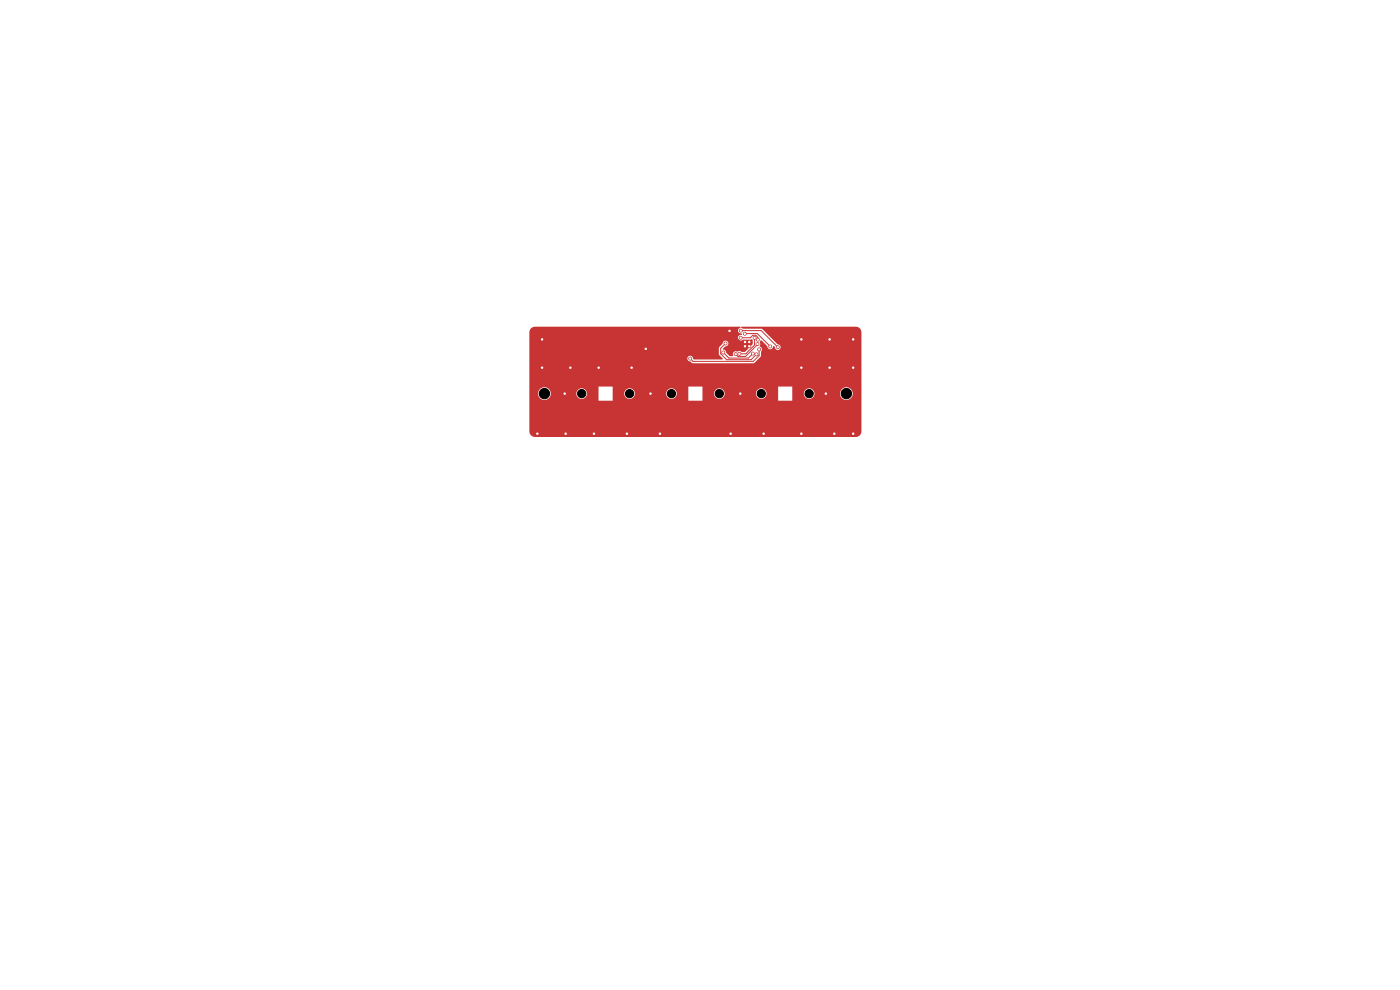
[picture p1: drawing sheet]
<svg xmlns="http://www.w3.org/2000/svg" width="297mm" height="210mm" viewBox="0 0 297 210" stroke-linecap="round" stroke-linejoin="round" font-family="sans-serif">
<g fill="#c83434" stroke="#c83434" stroke-width=".21">
<circle cx="160.7" cy="73" r=".3"/>
<circle cx="156.1" cy="75.1" r=".3"/>
<circle cx="157" cy="83.5" r=".3"/>
<circle cx="158" cy="72.6" r=".3"/>
<circle cx="127" cy="78" r=".3"/>
<circle cx="115" cy="78" r=".3"/>
<circle cx="134" cy="78" r=".3"/>
<circle cx="158.9" cy="73.4" r=".3"/>
<circle cx="181" cy="78" r=".3"/>
<circle cx="121" cy="78" r=".3"/>
<circle cx="126" cy="92" r=".3"/>
<circle cx="115" cy="72" r=".3"/>
<circle cx="170" cy="72" r=".3"/>
<circle cx="158.9" cy="72.6" r=".3"/>
<circle cx="133" cy="92" r=".3"/>
<circle cx="137" cy="74" r=".3"/>
<circle cx="155" cy="92" r=".3"/>
<circle cx="170" cy="78" r=".3"/>
<circle cx="170" cy="92" r=".3"/>
<circle cx="140" cy="92" r=".3"/>
<circle cx="119.8" cy="83.5" r=".3"/>
<circle cx="181" cy="72" r=".3"/>
<circle cx="176" cy="72" r=".3"/>
<circle cx="176" cy="78" r=".3"/>
<circle cx="114" cy="92" r=".3"/>
<circle cx="175.2" cy="83.5" r=".3"/>
<circle cx="138" cy="83.5" r=".3"/>
<circle cx="181" cy="92" r=".3"/>
<circle cx="120" cy="92" r=".3"/>
<circle cx="162" cy="92" r=".3"/>
<circle cx="154.8" cy="70.2" r=".3"/>
<circle cx="158" cy="73.4" r=".3"/>
<circle cx="177" cy="92" r=".3"/>
<circle cx="157.1" cy="71.6" r=".3"/>
<circle cx="160.8" cy="72.1" r=".3"/>
<circle cx="146.4" cy="76.1" r=".3"/>
<circle cx="161" cy="74.1" r=".3"/>
<circle cx="159.7" cy="75" r=".3"/>
<circle cx="153.4" cy="74.8" r=".3"/>
<circle cx="156.9" cy="75.1" r=".3"/>
<circle cx="160.1" cy="71.7" r=".3"/>
<circle cx="163.4" cy="73.5" r=".3"/>
<circle cx="158" cy="70.8" r=".3"/>
<circle cx="157.2" cy="70.1" r=".3"/>
<circle cx="165" cy="73.7" r=".3"/>
<circle cx="160.5" cy="75.2" r=".3"/>
<circle cx="153.9" cy="72.9" r=".3"/>
</g>
<path d="M153.4 74.8l1.2 1.2h4.2l.9-1M153.9 72.9l-1 1v1.2l1.2 1.2h5.2l1.2-1.1M154.8 70.2l2.3 2.4h.9M157.1 71.6h2.1l.5-.5h.6l.5 .5v.5M157.2 70.1h4.3l3.5 3.6M158 70.8h2.7l2.7 2.7M160.1 71.7v1.5l-1.9 1.9h-1.3M160.7 73l-2.5 2.6h-1.6l-.5-.5M161 74.1v1.3l-1.2 1.3h-12.8l-.6-.6" fill="none" stroke="#c83434" stroke-width=".21"/>
<path d="M112.7 69.6l.8-.3h43.5l.1 .1a.68 .68 0 0 0-.5 .8 .68 .68 0 0 0 .8 .6v.2a.63 .63 0 0 0-.9 .8 .63 .63 0 0 0 1.1 .2h2l.1 .2v.8l-1.7 1.7h-.6l-.5-.2-.4 .1a.7 .7 0 0 0-.8 .1 .7 .7 0 0 0-.2 .8h-.7l-.8-.7a.73 .73 0 0 0-.6-.7l.4-.6a.63 .63 0 0 0 .7-.6 .63 .63 0 0 0-.6-.6 .63 .63 0 0 0-.6 .6l-.8 .8v1.4l.8 .9v.2l-6.1 .1-.1-.2a.63 .63 0 0 0-.6-.6 .63 .63 0 0 0-.7 .6 .63 .63 0 0 0 .7 .6l.5 .4h12.9l1.5-1.4v-1.1a.71 .71 0 0 0-.2-1.2l.1-.3a.51 .51 0 0 1 .2-.9l1.3 1.3a.64 .64 0 0 0 .7 .6 .64 .64 0 0 0 .6-.7l.3 .2a.63 .63 0 0 0 .6 .7 .63 .63 0 0 0 .6-.7 .63 .63 0 0 0-.7-.6l-3.3-3.2-3.9-.1-.5-.3 24.4-.1a1.2 1.2 0 0 1 1.1 1.2v21a1.2 1.2 0 0 1-1.2 1.2h-68a1.2 1.2 0 0 1-1.2-1.2v-6.5h55.8v-1.6h2.4v.2a1.13 1.13 0 0 0 1.3 1 1.13 1.13 0 0 0 1-1.2h5.4v.2a1.35 1.35 0 0 0 2.1 1.1 1.35 1.35 0 0 0 0-2.4 1.35 1.35 0 0 0-2.1 1.1h-5.4v-.2a1.13 1.13 0 0 0-1.2-.8 1.13 1.13 0 0 0-1.1 1h-2.4v-1.4h-3v3h-16.1v-1.6h2.5v.2a1.13 1.13 0 0 0 1.2 1 1.13 1.13 0 0 0 1-1.2h6.7v.2a1.13 1.13 0 0 0 1.7 .9 1.13 1.13 0 0 0 0-2 1.13 1.13 0 0 0-1.7 .9h-6.7v-.2a1.13 1.13 0 0 0-1.2-.8 1.13 1.13 0 0 0-1 1h-2.5v-1.4h-3v3h-16v-1.6h2.4v.2a1.13 1.13 0 0 0 1.2 1 1.13 1.13 0 0 0 1.1-1.2h6.6v.2a1.13 1.13 0 0 0 1.7 .9 1.13 1.13 0 0 0 0-2 1.13 1.13 0 0 0-1.7 .9h-6.6v-.2a1.13 1.13 0 0 0-1.2-.8 1.13 1.13 0 0 0-1.1 1h-2.4v-1.4h-3v3h-14.7v-1.6h1.8v.2a1.35 1.35 0 0 0 1.5 1.3 1.35 1.35 0 0 0 1.3-1.5h5.4v.2a1.13 1.13 0 0 0 1.7 .9 1.13 1.13 0 0 0 0-2 1.13 1.13 0 0 0-1.7 .9h-5.4a1.35 1.35 0 0 0-1.4-1.3 1.35 1.35 0 0 0-1.4 1.3h-1.8v-12.9z" fill="#c83434"/>
<g fill="#fff" stroke="#fff" stroke-width=".21">
<circle cx="160.7" cy="73" r=".15"/>
<circle cx="156.1" cy="75.1" r=".15"/>
<circle cx="157.1" cy="83.5" r=".15"/>
<circle cx="158.1" cy="72.5" r=".15"/>
<circle cx="127" cy="78" r=".15"/>
<circle cx="115" cy="78" r=".15"/>
<circle cx="134" cy="78" r=".15"/>
<circle cx="158.9" cy="73.5" r=".15"/>
<circle cx="181" cy="78" r=".15"/>
<circle cx="121" cy="78" r=".15"/>
<circle cx="126" cy="92" r=".15"/>
<circle cx="115" cy="72" r=".15"/>
<circle cx="170" cy="72" r=".15"/>
<circle cx="159" cy="72.5" r=".15"/>
<circle cx="133" cy="92" r=".15"/>
<circle cx="137" cy="74" r=".15"/>
<circle cx="155" cy="92" r=".15"/>
<circle cx="170" cy="78" r=".15"/>
<circle cx="170" cy="92" r=".15"/>
<circle cx="140" cy="92" r=".15"/>
<circle cx="119.8" cy="83.5" r=".15"/>
<circle cx="181" cy="72" r=".15"/>
<circle cx="176" cy="72" r=".15"/>
<circle cx="176" cy="78" r=".15"/>
<circle cx="114" cy="92" r=".15"/>
<circle cx="175.2" cy="83.5" r=".15"/>
<circle cx="138" cy="83.5" r=".15"/>
<circle cx="181" cy="92" r=".15"/>
<circle cx="120" cy="92" r=".15"/>
<circle cx="162" cy="92" r=".15"/>
<circle cx="154.8" cy="70.2" r=".15"/>
<circle cx="158.1" cy="73.5" r=".15"/>
<circle cx="177" cy="92" r=".15"/>
<circle cx="157.1" cy="71.6" r=".15"/>
<circle cx="160.8" cy="72.1" r=".15"/>
<circle cx="146.4" cy="76.1" r=".15"/>
<circle cx="161" cy="74.1" r=".15"/>
<circle cx="159.7" cy="75" r=".15"/>
<circle cx="153.4" cy="74.8" r=".15"/>
<circle cx="156.9" cy="75.1" r=".15"/>
<circle cx="160.1" cy="71.7" r=".15"/>
<circle cx="163.4" cy="73.5" r=".15"/>
<circle cx="158" cy="70.8" r=".15"/>
<circle cx="157.2" cy="70.1" r=".15"/>
<circle cx="165" cy="73.7" r=".15"/>
<circle cx="160.5" cy="75.2" r=".15"/>
<circle cx="153.9" cy="72.9" r=".15"/>
</g>
<g fill="#000" stroke="#000" stroke-width=".21">
<circle cx="115.5" cy="83.5" r="1.1"/>
<circle cx="123.4" cy="83.5" r=".87"/>
<circle cx="133.6" cy="83.5" r=".87"/>
<circle cx="142.4" cy="83.5" r=".87"/>
<circle cx="152.6" cy="83.5" r=".87"/>
<circle cx="161.5" cy="83.5" r=".87"/>
<circle cx="171.7" cy="83.5" r=".87"/>
<circle cx="179.5" cy="83.5" r="1.1"/>
</g>
</svg>
